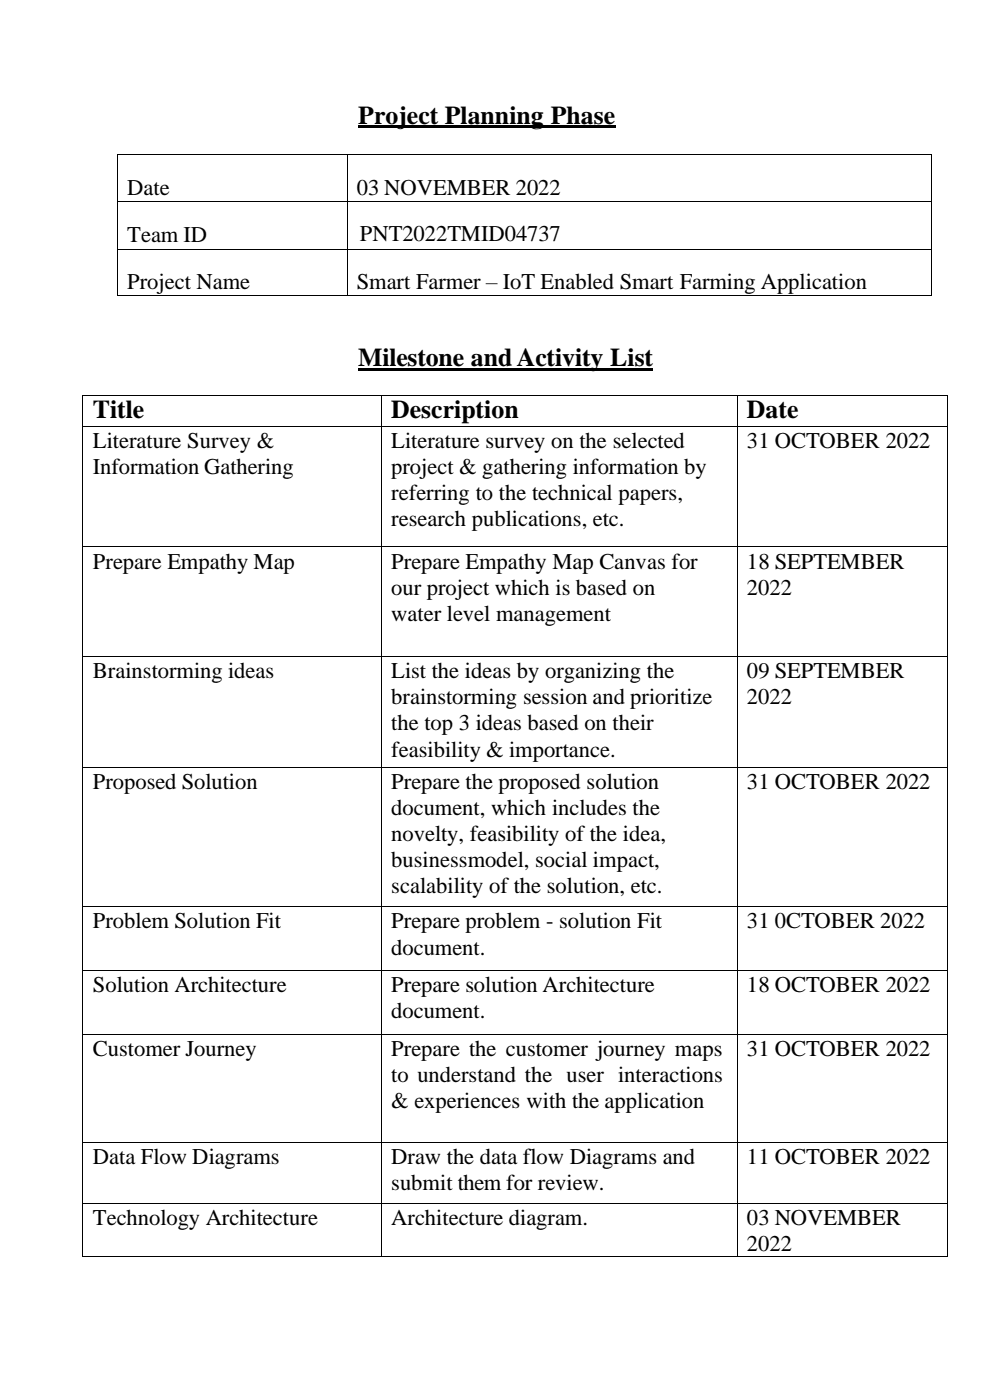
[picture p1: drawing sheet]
<svg xmlns="http://www.w3.org/2000/svg" width="210mm" height="297mm" viewBox="0 0 210 297" stroke-linecap="round" stroke-linejoin="round" font-family="sans-serif">
<defs><g id="words">
<g font-size="5.5">
<text x="76" y="26.2">Project Planning Phase</text>
<text x="76" y="77.7">Milestone andActivity List</text>
<text x="19.7" y="88.8">Title</text>
<text x="82.9" y="88.8">Description</text>
<text x="158.4" y="88.8">Date</text>
</g>
<g font-size="4.8">
<text x="27" y="41.3">Date</text>
<text x="75.6" y="41.3">03 NOVEMBER 2022</text>
<text x="27" y="51.4">Team ID</text>
<text x="76.3" y="51.2">PNT2022TMID04737</text>
<text x="27" y="61.2">Project Name</text>
<text x="75.6" y="61.2">Smart Farmer – IoT Enabled Smart Farming Application</text>
<text x="19.7" y="95.1">Literature Survey &amp;</text>
<text x="82.9" y="95">Literature survey on the selected</text>
<text x="158.4" y="95.1">31 OCTOBER 2022</text>
<text x="19.7" y="100.5">Information Gathering</text>
<text x="82.9" y="100.5">project &amp; gathering information by</text>
<text x="82.9" y="106">referring to the technical papers,</text>
<text x="82.9" y="111.6">research publications, etc.</text>
<text x="19.7" y="120.7">Prepare Empathy Map</text>
<text x="82.9" y="120.7">Prepare Empathy Map Canvas for</text>
<text x="158.4" y="120.7">18 SEPTEMBER</text>
<text x="82.9" y="126.2">our project which is based on</text>
<text x="82.9" y="131.7">water level management</text>
<text x="158.4" y="126.3">2022</text>
<text x="19.7" y="143.9">Brainstorming ideas</text>
<text x="82.9" y="143.8">List the ideas by organizing the</text>
<text x="158.4" y="143.9">09 SEPTEMBER</text>
<text x="82.9" y="149.4">brainstorming session and prioritize</text>
<text x="158.4" y="149.4">2022</text>
<text x="82.9" y="155">the top 3 ideas based on their</text>
<text x="82.9" y="160.6">feasibility &amp; importance.</text>
<text x="19.7" y="167.5">Proposed Solution</text>
<text x="82.9" y="167.5">Prepare the proposed solution</text>
<text x="158.4" y="167.5">31 OCTOBER 2022</text>
<text x="82.9" y="173">document, which includes the</text>
<text x="82.9" y="178.4">novelty, feasibility of the idea,</text>
<text x="82.9" y="183.9">businessmodel, social impact,</text>
<text x="82.9" y="189.4">scalability of the solution, etc.</text>
<text x="19.7" y="197">Problem Solution Fit</text>
<text x="82.9" y="196.9">Prepare problem - solution Fit</text>
<text x="158.4" y="197">31</text>
<text x="164.2" y="197">0CTOBER 2022</text>
<text x="82.9" y="202.5">document.</text>
<text x="19.7" y="210.5">Solution Architecture</text>
<text x="82.9" y="210.4">Prepare solution Architecture</text>
<text x="82.9" y="215.9">document.</text>
<text x="158.4" y="210.5">18 OCTOBER 2022</text>
<text x="19.7" y="224.1">Customer Journey</text>
<text x="82.9" y="224">Prepare the customer journey maps</text>
<text x="158.4" y="224.1">31 OCTOBER 2022</text>
<text x="82.9" y="229.5">to understand the user interactions</text>
<text x="82.9" y="235">&amp; experiences with the application</text>
<text x="19.7" y="247">Data Flow Diagrams</text>
<text x="82.9" y="246.9">Draw the data flow Diagrams and</text>
<text x="158.4" y="247">11 OCTOBER 2022</text>
<text x="82.9" y="252.5">submit them for review.</text>
<text x="19.7" y="260">Technology Architecture</text>
<text x="82.9" y="260">Architecture diagram.</text>
<text x="158.4" y="260">03 NOVEMBER</text>
<text x="158.4" y="265.4">2022</text>
</g>
</g></defs>
<g fill="#000">
<path d="M24.8 32.7h.2v.2h-.2z" fill-rule="evenodd"/>
<path d="M24.8 32.7h.2v.2h-.2z" fill-rule="evenodd"/>
<path d="M73.6 32.7h.1v.2h-.1z" fill-rule="evenodd"/>
<path d="M76 26.5h54.5v.6h-54.5z" fill-rule="evenodd"/>
<path d="M197.4 32.7h.2v.2h-.2z" fill-rule="evenodd"/>
<path d="M197.4 32.7h.2v.2h-.2z" fill-rule="evenodd"/>
<path d="M24.8 42.7h.2v.2h-.2z" fill-rule="evenodd"/>
<path d="M24.8 52.8h.2v.2h-.2z" fill-rule="evenodd"/>
<path d="M73.6 42.7h.1v.2h-.1z" fill-rule="evenodd"/>
<path d="M73.6 52.8h.1v.2h-.1z" fill-rule="evenodd"/>
<path d="M197.4 42.7h.2v.2h-.2z" fill-rule="evenodd"/>
<path d="M197.4 52.8h.2v.2h-.2z" fill-rule="evenodd"/>
<path d="M24.8 62.7h.2v.1h-.2z" fill-rule="evenodd"/>
<path d="M24.8 62.7h.2v.1h-.2z" fill-rule="evenodd"/>
<path d="M73.6 62.7h.1v.1h-.1z" fill-rule="evenodd"/>
<path d="M76 78h62.4v.6h-62.4z" fill-rule="evenodd"/>
<path d="M197.4 62.7h.2v.1h-.2z" fill-rule="evenodd"/>
<path d="M197.4 62.7h.2v.1h-.2z" fill-rule="evenodd"/>
<path d="M17.5 83.9h.2v.2h-.2z" fill-rule="evenodd"/>
<path d="M17.5 83.9h.2v.2h-.2z" fill-rule="evenodd"/>
<path d="M17.5 90.3h.2v.2h-.2z" fill-rule="evenodd"/>
<path d="M80.8 83.9h.2v.2h-.2z" fill-rule="evenodd"/>
<path d="M80.8 90.3h.2v.2h-.2z" fill-rule="evenodd"/>
<path d="M156.2 83.9h.2v.2h-.2z" fill-rule="evenodd"/>
<path d="M156.2 90.3h.2v.2h-.2z" fill-rule="evenodd"/>
<path d="M200.7 83.9h.2v.2h-.2z" fill-rule="evenodd"/>
<path d="M200.7 83.9h.2v.2h-.2z" fill-rule="evenodd"/>
<path d="M200.7 90.3h.2v.2h-.2z" fill-rule="evenodd"/>
<path d="M17.5 116h.2v.1h-.2z" fill-rule="evenodd"/>
<path d="M80.8 116h.2v.1h-.2z" fill-rule="evenodd"/>
<path d="M156.2 116h.2v.1h-.2z" fill-rule="evenodd"/>
<path d="M200.7 116h.2v.1h-.2z" fill-rule="evenodd"/>
<path d="M17.5 139.2h.2v.1h-.2z" fill-rule="evenodd"/>
<path d="M80.8 139.2h.2v.1h-.2z" fill-rule="evenodd"/>
<path d="M156.2 139.2h.2v.1h-.2z" fill-rule="evenodd"/>
<path d="M200.7 139.2h.2v.1h-.2z" fill-rule="evenodd"/>
<path d="M17.5 162.7h.2v.2h-.2z" fill-rule="evenodd"/>
<path d="M80.8 162.7h.2v.2h-.2z" fill-rule="evenodd"/>
<path d="M156.2 162.7h.2v.2h-.2z" fill-rule="evenodd"/>
<path d="M200.7 162.7h.2v.2h-.2z" fill-rule="evenodd"/>
<path d="M17.5 192.3h.2v.1h-.2z" fill-rule="evenodd"/>
<path d="M80.8 192.3h.2v.1h-.2z" fill-rule="evenodd"/>
<path d="M156.2 192.3h.2v.1h-.2z" fill-rule="evenodd"/>
<path d="M200.7 192.3h.2v.1h-.2z" fill-rule="evenodd"/>
<path d="M17.5 205.8h.2v.1h-.2z" fill-rule="evenodd"/>
<path d="M17.5 219.3h.2v.2h-.2z" fill-rule="evenodd"/>
<path d="M80.8 205.8h.2v.1h-.2z" fill-rule="evenodd"/>
<path d="M80.8 219.3h.2v.2h-.2z" fill-rule="evenodd"/>
<path d="M156.2 205.8h.2v.1h-.2z" fill-rule="evenodd"/>
<path d="M156.2 219.3h.2v.2h-.2z" fill-rule="evenodd"/>
<path d="M200.7 205.8h.2v.1h-.2z" fill-rule="evenodd"/>
<path d="M200.7 219.3h.2v.2h-.2z" fill-rule="evenodd"/>
<path d="M17.5 242.3h.2v.1h-.2z" fill-rule="evenodd"/>
<path d="M17.5 255.2h.2v.1h-.2z" fill-rule="evenodd"/>
<path d="M80.8 242.3h.2v.1h-.2z" fill-rule="evenodd"/>
<path d="M80.8 255.2h.2v.1h-.2z" fill-rule="evenodd"/>
<path d="M156.2 242.3h.2v.1h-.2z" fill-rule="evenodd"/>
<path d="M156.2 255.2h.2v.1h-.2z" fill-rule="evenodd"/>
<path d="M200.7 242.3h.2v.1h-.2z" fill-rule="evenodd"/>
<path d="M200.7 255.2h.2v.1h-.2z" fill-rule="evenodd"/>
<path d="M17.5 266.4h.2v.2h-.2z" fill-rule="evenodd"/>
<path d="M17.5 266.4h.2v.2h-.2z" fill-rule="evenodd"/>
<path d="M80.8 266.4h.2v.2h-.2z" fill-rule="evenodd"/>
<path d="M156.2 266.4h.2v.2h-.2z" fill-rule="evenodd"/>
<path d="M200.7 266.4h.2v.2h-.2z" fill-rule="evenodd"/>
<path d="M200.7 266.4h.2v.2h-.2z" fill-rule="evenodd"/>
</g>
<g fill="none" stroke="#000" stroke-width=".21">
<path d="M24.9 32.9v9.8M25 32.8h48.5M73.6 32.9v9.8M73.7 32.8h123.7M197.5 32.9v9.8M24.9 42.9v9.9M24.9 53v9.7M25 42.8h48.5M25 52.9h48.5M73.6 42.9v9.9M73.6 53v9.7M73.7 42.8h123.7"/>
<path d="M73.7 52.9h123.7M197.5 42.9v9.9M197.5 53v9.7M25 62.7h48.5M73.7 62.7h123.7M17.6 84.1v6.2M17.6 90.5v25.5M17.7 84h63.1M17.7 90.4h63.1M80.9 84.1v6.2M80.9 90.5v25.5M81 84h75.2"/>
<path d="M81 90.4h75.2M156.3 84.1v6.2M156.3 90.5v25.5M156.4 84h44.3M156.4 90.4h44.3M200.8 84.1v6.2M200.8 90.5v25.5M17.6 116.1v23.1M17.7 116.1h63.1M80.9 116.1v23.1M81 116.1h75.2M156.3 116.1v23.1"/>
<path d="M156.4 116.1h44.3M200.8 116.1v23.1M17.6 139.3v23.4M17.7 139.3h63.1M80.9 139.3v23.4M81 139.3h75.2M156.3 139.3v23.4M156.4 139.3h44.3M200.8 139.3v23.4M17.6 162.9v29.4M17.7 162.8h63.1M80.9 162.9v29.4"/>
<path d="M81 162.8h75.2M156.3 162.9v29.4M156.4 162.8h44.3M200.8 162.9v29.4M17.6 192.4v13.4M17.7 192.3h63.1M80.9 192.4v13.4M81 192.3h75.2M156.3 192.4v13.4M156.4 192.3h44.3M200.8 192.4v13.4M17.6 205.9v13.4"/>
<path d="M17.6 219.5v22.8M17.7 205.8h63.1M17.7 219.4h63.1M80.9 205.9v13.4M80.9 219.5v22.8M81 205.8h75.2M81 219.4h75.2M156.3 205.9v13.4M156.3 219.5v22.8M156.4 205.8h44.3M156.4 219.4h44.3M200.8 205.9v13.4"/>
<path d="M200.8 219.5v22.8M17.6 242.4v12.8M17.6 255.3v11.1M17.7 242.4h63.1M17.7 255.3h63.1M80.9 242.4v12.8M80.9 255.3v11.1M81 242.4h75.2M81 255.3h75.2M156.3 242.4v12.8M156.3 255.3v11.1M156.4 242.4h44.3"/>
<path d="M156.4 255.3h44.3M200.8 242.4v12.8M200.8 255.3v11.1M17.7 266.5h63.1M81 266.5h75.2M156.4 266.5h44.3"/>
</g>
<use href="#words"/>
</svg>
